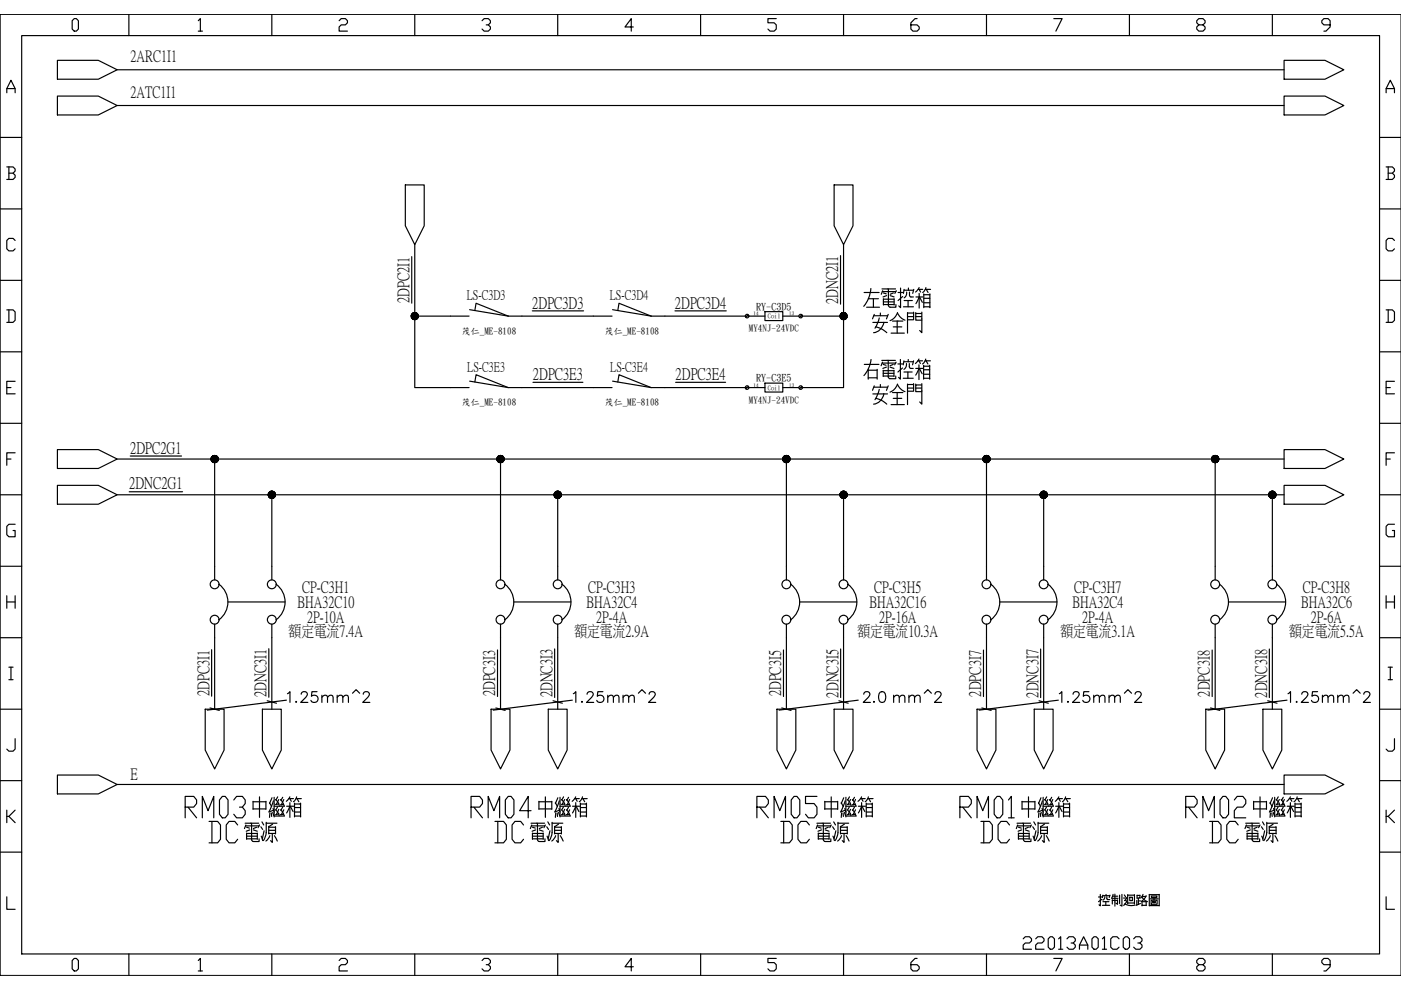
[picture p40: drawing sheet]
<svg xmlns="http://www.w3.org/2000/svg" width="297mm" height="210mm" viewBox="0 0 297 210" stroke-linecap="round" stroke-linejoin="round" font-family="sans-serif">
<defs><g id="words">
<g font-size="6.2">
<text x="67.4" y="150.3">mm^2</text>
<text x="128.1" y="150.3">mm^2</text>
<text x="188.7" y="150.3">mm^2</text>
<text x="231.1" y="150.3">mm^2</text>
<text x="279.4" y="150.3">mm^2</text>
<text x="215.9" y="202.5">22013A01C03</text>
</g>
<g font-size="5.7">
<text x="60" y="150.3">1.25</text>
<text x="120.6" y="150.3">1.25</text>
<text x="182" y="150.3">2.0</text>
<text x="223.7" y="150.3">1.25</text>
<text x="272.3" y="150.3">1.25</text>
</g>
<g font-size="3.5">
<text x="86.6" y="64.3" transform="rotate(-90 86.6 64.3)">2DPC2I1</text>
<text x="112.9" y="65.2">2DPC3D3</text>
<text x="143.1" y="65.2">2DPC3D4</text>
<text x="177.5" y="64.5" transform="rotate(-90 177.5 64.5)">2DNC2I1</text>
<text x="113" y="80.4">2DPC3E3</text>
<text x="143.3" y="80.4">2DPC3E4</text>
<text x="27.6" y="96">2DPC2G1</text>
<text x="27.4" y="103.6">2DNC2G1</text>
<text x="44.2" y="147.6" transform="rotate(-90 44.2 147.6)">2DPC3I1</text>
<text x="56.3" y="147.8" transform="rotate(-90 56.3 147.8)">2DNC3I1</text>
<text x="104.8" y="147.7" transform="rotate(-90 104.8 147.7)">2DPC3I3</text>
<text x="116.9" y="147.9" transform="rotate(-90 116.9 147.9)">2DNC3I3</text>
<text x="165.4" y="147.7" transform="rotate(-90 165.4 147.7)">2DPC3I5</text>
<text x="177.5" y="147.9" transform="rotate(-90 177.5 147.9)">2DNC3I5</text>
<text x="207.8" y="147.7" transform="rotate(-90 207.8 147.7)">2DPC3I7</text>
<text x="219.9" y="147.9" transform="rotate(-90 219.9 147.9)">2DNC3I7</text>
<text x="256.3" y="147.7" transform="rotate(-90 256.3 147.7)">2DPC3I8</text>
<text x="268.4" y="147.9" transform="rotate(-90 268.4 147.9)">2DNC3I8</text>
</g>
<g font-size="3.4">
<text x="27.7" y="13">2ARC1I1</text>
<text x="27.7" y="20.6">2ATC1I1</text>
<text x="64.1" y="125.5">CP-C3H1</text>
<text x="124.7" y="125.5">CP-C3H3</text>
<text x="185.3" y="125.5">CP-C3H5</text>
<text x="227.7" y="125.5">CP-C3H7</text>
<text x="276.2" y="125.5">CP-C3H8</text>
<text x="63" y="128.8">BHA32C10</text>
<text x="65.2" y="131.8">2P-10A</text>
<text x="124.3" y="128.8">BHA32C4</text>
<text x="126.4" y="131.8">2P-4A</text>
<text x="184.3" y="128.8">BHA32C16</text>
<text x="186.4" y="131.8">2P-16A</text>
<text x="227.3" y="128.8">BHA32C4</text>
<text x="229.4" y="131.8">2P-4A</text>
<text x="275.8" y="128.8">BHA32C6</text>
<text x="277.9" y="131.8">2P-6A</text>
<text x="61.2" y="134.9">額定電流7.4A</text>
<text x="121.8" y="134.9">額定電流2.9A</text>
<text x="181.8" y="134.9">額定電流10.3A</text>
<text x="224.8" y="134.9">額定電流3.1A</text>
<text x="273.3" y="134.9">額定電流5.5A</text>
<text x="27.7" y="165.2">E</text>
</g>
<g font-size="2.8">
<text x="99" y="63.4">LS-C3D3</text>
<text x="129.3" y="63.4">LS-C3D4</text>
<text x="99.1" y="78.6">LS-C3E3</text>
<text x="129.4" y="78.6">LS-C3E4</text>
</g>
<g font-size="2.1">
<text x="160.3" y="65.6">RY-C3D5</text>
<text x="160.3" y="80.8">RY-C3E5</text>
</g>
<g font-size="1.9">
<text x="97.9" y="70.7">茂仁_ME-8108</text>
<text x="128.2" y="70.7">茂仁_ME-8108</text>
<text x="158.8" y="70.3">MY4NJ-24VDC</text>
<text x="97.9" y="85.9">茂仁_ME-8108</text>
<text x="128.2" y="85.9">茂仁_ME-8108</text>
<text x="158.8" y="85.4">MY4NJ-24VDC</text>
</g>
<g font-size="1.3">
<text x="162.8" y="67.5">Coil</text>
<text x="162.8" y="82.6">Coil</text>
</g>
<g font-size="1.1">
<text x="159.8" y="66.8">14</text>
<text x="167.3" y="66.8">13</text>
<text x="159.8" y="82">14</text>
<text x="167.3" y="82">13</text>
</g>
</g></defs>
<g fill="none" stroke="#000" stroke-width=".25">
<path d="M.1 3h296.9M1.4 19.7v-.9l.9-1.8 .9 1.8v.9M1.4 18.8h1.8M4.6 7.5h287.9v194.8h-287.9zM15.7 3.9h.5l.4 .5v1.8l-.4 .4h-.5l-.4-.4v-1.8zM27.3 3v4.5M42 4.4l.5-.5v2.7M42 6.6h.9M57.6 3v4.5M71.9 4.4l.4-.5h.9l.5 .5v.4l-.5 .5h-.9l-.4 .4v.9h1.8M87.9 3v4.5M102.2 4.4l.4-.5h.9l.5 .5v.4l-.5 .5h-.4"/>
<path d="M103.5 5.3l.5 .4v.5l-.5 .4h-.9l-.4-.4M118.2 3v4.5M134.3 5.7h-1.8l1.3-1.8v2.7M148.5 3v4.5M164.6 3.9h-1.8v.9h1.3l.5 .5v.9l-.5 .4h-.8l-.5-.4M178.8 3v4.5M194.4 3.9h-.4l-.9 .9v1.4l.5 .4h.8l.5-.4v-.5l-.5-.4h-1.3M209.2 3v4.5M223.4 3.9h1.8l-1.3 2.7M239.5 3v4.5M254.2 5.3l-.5-.5v-.4l.5-.5h.9l.4 .5v.4l-.4 .5h-.9l-.5 .4v.5l.5 .4h.9l.4-.4v-.5l-.4-.4M269.8 3v4.5"/>
<path d="M282 5.3h-1.3l-.5-.5v-.4l.5-.5h.9l.4 .5v1.3l-.9 .9h-.4M293.9 19.7v-.9l.9-1.8 .9 1.8v.9M293.9 18.8h1.8M.1 29.1h4.5M1.4 35.4h1.4l.4 .4v.5l-.4 .4M1.9 36.7h.9l.4 .5v.4l-.4 .4h-1.4M1.9 35.4v2.6M292.5 29.1h4.5M293.9 35.4h1.3l.5 .4v.5l-.5 .4M294.3 36.7h.9l.5 .5v.4l-.5 .4h-1.3M294.3 35.4v2.6M.1 44.3h4.5"/>
<path d="M.1 59.4h4.5M3.2 51l-.4-.5h-.9l-.5 .5v1.8l.5 .4h.9l.4-.4M292.5 44.3h4.5M292.5 59.4h4.5M295.7 51l-.5-.5h-.9l-.4 .5v1.8l.4 .4h.9l.5-.4M.1 74.6h4.5M1.4 65.7h1.4l.4 .4v1.8l-.4 .5h-1.4M1.9 65.7v2.7M292.5 74.6h4.5M293.9 65.7h1.3l.5 .4v1.8l-.5 .5h-1.3M294.3 65.7v2.7M.1 89.8h4.5"/>
<path d="M1.4 82.2h.9M1.4 97.3h.9M3.2 80.8h-1.8v2.7h1.8M3.2 96h-1.8v2.7M292.5 89.8h4.5M293.9 82.2h.9M293.9 97.3h.9M295.7 80.8h-1.8v2.7h1.8M295.7 96h-1.8v2.7M.1 104.9h4.5M3.2 111.2h-1.3l-.5 .4v1.8l.5 .4h1.3v-1.3h-.4M292.5 104.9h4.5"/>
<path d="M295.7 111.2h-1.4l-.4 .4v1.8l.4 .4h1.4v-1.3h-.5M.1 120.1h4.5M.1 135.2h4.5M1.4 126.3v2.7M1.4 127.6h1.8M3.2 126.3v2.7M292.5 120.1h4.5M292.5 135.2h4.5M293.9 127.6h1.8M293.9 126.3v2.7M295.7 126.3v2.7M.1 150.4h4.5"/>
<path d="M1.9 141.5h.9M1.9 144.1h.9M2.3 141.5v2.6M3.2 156.6v2.2l-.4 .5h-.9l-.5-.5M292.5 150.4h4.5M294.3 141.5h.9M294.3 144.1h.9M294.8 141.5v2.6M295.7 156.6v2.2l-.5 .5h-.9l-.4-.5M.1 165.5h4.5M1.4 171.8v2.6M1.9 173.1l1.3 1.3"/>
<path d="M3.2 171.8l-1.3 1.3h-.5M292.5 165.5h4.5M293.9 171.8v2.6M294.3 173.1l1.4 1.3M295.7 171.8l-1.4 1.3h-.4M.1 180.7h4.5M1.4 190.1v2.7h1.8M292.5 180.7h4.5M293.9 190.1v2.7h1.8M15.7 203.2h.5l.4 .5v1.7l-.4 .5h-.5l-.4-.5v-1.7zM27.3 202.3v4.5M42 203.7l.5-.5v2.7"/>
<path d="M42 205.9h.9M57.6 202.3v4.5M71.9 203.7l.4-.5h.9l.5 .5v.4l-.5 .4h-.9l-.4 .5v.9h1.8M87.9 202.3v4.5M102.2 203.7l.4-.5h.9l.5 .5v.4l-.5 .4h-.4M103.5 204.5l.5 .5v.4l-.5 .5h-.9l-.4-.5M118.2 202.3v4.5M134.3 205h-1.8l1.3-1.8v2.7M148.5 202.3v4.5M164.6 203.2h-1.8v.9h1.3l.5 .4v.9l-.5 .5h-.8l-.5-.5M178.8 202.3v4.5M194.4 203.2h-.4l-.9 .9v1.3l.5 .5h.8l.5-.5v-.4l-.5-.5h-1.3"/>
<path d="M209.2 202.3v4.5M223.4 203.2h1.8l-1.3 2.7M239.5 202.3v4.5M254.2 204.5l-.5-.4v-.4l.5-.5h.9l.4 .5v.4l-.4 .4h-.9l-.5 .5v.4l.5 .5h.9l.4-.5v-.4l-.4-.5M269.8 202.3v4.5M282 204.5h-1.3l-.5-.4v-.4l.5-.5h.9l.4 .5v1.3l-.9 .9h-.4"/>
</g>
<!-- layer: 0 -->
<g fill="none" stroke="#000" stroke-width=".25">
<path d="M12.2 12.8h8.6l4 2-4 2h-8.6zM24.8 14.8h247.5M272.3 12.8h8.6l4 2-4 2h-8.6zM12.2 20.4h8.6l4 2-4 2h-8.6zM24.8 22.4h247.5M85.9 39.2h4v8.7l-2 4-2-4zM176.8 39.2h4v8.7l-2 4-2-4zM272.3 20.4h8.6l4 2-4 2h-8.6zM87.3 54.4v9.9M87.9 51.9v30.3h11.6M178.2 54.2v10.3M178.8 51.9v30.3h-9"/>
<path d="M87.9 67h11.6M99.6 65.7l8.2 1.3M100.7 65.8l.2-1.5 6.9 2.7M107.8 67h22M112.9 65.9h10.8M129.9 65.7l8.2 1.3M131 65.8l.2-1.5 6.9 2.7M138.1 67h20.3M143.1 65.9h10.9M158.7 66.8l-.6 .5M158.8 67h3.4M162.2 66.1h3.8v1.9h-3.8z"/>
<path d="M166 67h3.4M169.8 67h9M170 66.8l-.5 .5M183.2 62h3.2M183.2 77.3h3.2M183.7 65.1h2.8M184.1 78.3v2.1M184.1 78.5h1.9M184.1 63.3h2.1M184.6 61.2l-.3 1.7-.5 1.1-.7 1M184.7 76.2l-.5 1.9-1 1.5M185.1 68.4h3.1"/>
<path d="M185.2 63.3v1.8M185.3 66.9h2.9M185.4 66.7l-.4 .9M185.7 69.3l1 .3 1.3 .9M186 78.3v2.1M186.4 67.4l-.9 2.2M186.7 66.4v.5M187 76.4h2.8M187 61.3h2.9M187 77h2.9M187.1 61.8h2.9M187.1 76.8l-.3 .7"/>
<path d="M187.1 61.6l-.3 .8M187.3 78.6h2.2M187.3 79.7h2.2M187.3 79.2h2.2M187.3 78.5v1.3M187.3 77.3l.6 .2M187.3 63.4h2.3M187.3 64.6h2.3M187.3 64h2.3M187.3 63.3v1.4M187.3 62.1l.6 .2M187.4 68.4a2.58 2.58 0 0 1-2.2 2.1"/>
<path d="M187.9 77.8l-.7 .3M188 62.7l-.8 .3M188.3 76.4v3.5M188.3 66.7l-.4 .9M188.4 61.3v3.5M188.7 77.8l.8 .3M188.7 62.7l.9 .3M188.9 70.6h2.8M189.2 68.1h2.2M189.4 69.3h1.8M189.4 77.3l-.7 .2M189.4 62.1l-.7 .3"/>
<path d="M189.5 78.5v1.3M189.6 63.3v1.4M189.9 79.7v.6h-1.2l-.2-.1-.2-.4M190 64.6v.5h-1.3h-.2l-.1-.4M190 76.8l-.3 .6M190 61.6l-.3 .6M190.2 68.1v2.5M190.3 66.4l.5 .8 1.1 .7M190.3 66.3a2.71 2.71 0 0 1-1.6 1.7M190.4 77.2h1M190.4 62h1M190.9 76.2v4.2l-.4-.4"/>
<path d="M190.9 61.1v4.1l-.3-.3M191.4 78l-1 .9M191.4 62.9l-1 .8M191.5 65h2.2M191.7 76.7h1.9M191.7 78.9h1.7M191.7 76.5l-.2 .9M191.7 61.5h2M191.7 63.7h1.7M191.7 61.4l-.2 .8M192.2 77.1a1.19 1.19 0 0 1-.5 1.2M192.2 61.9a1.19 1.19 0 0 1-.5 1.2"/>
<path d="M192.4 66.3v4.3M192.4 66.4h1.3v1.4h-1.2M192.4 67.1h1.3M192.5 78.9v1.3M192.5 63.7v1.3M192.6 76.2v.5M192.6 61.1v.4M192.8 77.1l.1 1h.7M192.8 61.9l.2 1 .7 .1M193.7 66.2v.2M193.7 76.5l-.2 .9M193.7 61.4l-.2 .8"/>
<path d="M194.2 67.1h1.2M194.2 78.1h1.5M194.2 66.3v.2M194.2 63h1.5M194.6 76.5h1M194.7 61.4h.9M194.8 78.1l-.6 1.4M194.8 76.1l-.7 1M194.8 77.4v3.1M194.8 76.5l.3 .6M194.9 63l-.7 1.4M194.9 61l-.8 .9"/>
<path d="M194.9 62.2v3.1M194.9 61.4l.3 .5M194.9 78.1l.6 1.2M195 63l.6 1.1M195.4 66.5h-1.2v1.4h1.2M195.4 66.2v4.3l-.4-.4M195.8 77.5v2.9M195.8 79.3h1.3M195.8 77.6h1.3M195.8 78.4h1.3M195.9 62.3v2.9M195.9 65h1.2"/>
<path d="M195.9 64.2h1.2M195.9 62.5h1.2M195.9 63.2h1.2M196.1 76.5h1.2M196.2 61.4h1.1M196.3 76.1l-.3 .6-.4 .5M196.3 61l-.2 .6-.5 .4M196.4 76.5l.3 .7M196.4 61.4l.4 .6M197.1 77.5v2.9M197.1 62.3v2.9M12.2 95.3h8.6l4 2-4 2h-8.6z"/>
<path d="M24.8 97.3h247.5M27.6 96.7h10.9M45.5 97.3v25.7M99.6 80.8l8.2 1.4M100.7 81l.2-1.6 6.9 2.8M106.1 97.3v25.7M107.8 82.2h22M113 81.1h10.6M129.9 80.8l8.2 1.4M131 81l.2-1.6 6.9 2.8M138.1 82.2h20.3M143.3 81.1h10.5"/>
<path d="M158.7 81.9l-.6 .5M158.8 82.2h3.4M162.2 81.2h3.8v1.9h-3.8zM166 82.2h3.4M166.7 97.3v25.7M170 81.9l-.5 .5M184.1 80.1h1.8M185.1 83.5h3.1M185.3 82.1h2.9M185.4 81.8l-.4 1M185.7 84.5l1 .3 1.3 .9M186.4 82.6l-.9 2.1"/>
<path d="M186.7 81.5v.6M187.4 83.5a2.58 2.58 0 0 1-2.2 2.2M188.3 81.8l-.4 1M188.9 85.8h2.8M189.2 83.2h2.2M189.4 84.5h1.8M190.2 83.2v2.6M190.3 81.5l.5 .8 1.1 .7M190.3 81.4a2.71 2.71 0 0 1-1.6 1.7M191.5 80.2h2.1M192.4 81.4v4.4M192.4 81.5h1.3v1.4h-1.2"/>
<path d="M192.4 82.3h1.3M193.7 81.3v.2M194.2 82.3h1.2M194.2 81.4v.2M195.4 81.6h-1.2v1.4h1.2M195.4 81.3v4.4l-.4-.5M195.8 80.2h1.3M209.2 97.3v25.7M257.6 97.3v25.7M272.3 95.3h8.6l4 2-4 2h-8.6zM12.2 102.9h8.6l4 2-4 2h-8.6zM24.8 104.9h247.5"/>
<path d="M27.4 104.3h11.3M57.6 104.9v18.1M118.2 104.9v18.1M178.8 104.9v18.1M221.3 104.9v18.1M269.8 104.9v18.1M272.3 102.9h8.6l4 2-4 2h-8.6zM44.9 137.8v9.8M45.5 132.3v18.1M46.4 123.9a4.7 4.7 0 0 1 0 7.5M48.3 127.6h12.1M57 137.5v10.3"/>
<path d="M57.6 132.3v18.1M58.6 123.9a4.7 4.7 0 0 1 0 7.5M105.5 137.8v9.9M106.1 132.3v18.1M107.1 123.9a4.7 4.7 0 0 1 0 7.5M108.9 127.6h12.2M117.6 137.6v10.3M118.2 132.3v18.1M119.2 123.9a4.7 4.7 0 0 1 0 7.5M166.1 137.8v9.9M166.7 132.3v18.1M167.7 123.9a4.7 4.7 0 0 1 0 7.5"/>
<path d="M169.5 127.6h12.2M178.2 137.6v10.3M178.8 132.3v18.1M179.8 123.9a4.7 4.7 0 0 1 0 7.5M208.5 137.8v9.9M209.2 132.3v18.1M210.1 123.9a4.7 4.7 0 0 1 0 7.5M212 127.6h12.1M220.6 137.6v10.3M221.3 132.3v18.1M222.2 123.9a4.7 4.7 0 0 1 0 7.5M257 137.8v9.9"/>
<path d="M257.6 132.3v18.1M258.6 123.9a4.7 4.7 0 0 1 0 7.5M260.5 127.6h12.1M269.1 137.6v10.3M269.8 132.3v18.1M270.7 123.9a4.7 4.7 0 0 1 0 7.5M43.5 150.4h4v8.6l-2 4-2-4zM55.6 150.4h4v8.6l-2 4-2-4zM104.1 150.4h4v8.6l-2 4-2-4zM116.2 150.4h4v8.6l-2 4-2-4zM164.7 150.4h4v8.6l-2 4-2-4zM176.8 150.4h4v8.6l-2 4-2-4z"/>
<path d="M207.2 150.4h4v8.6l-2 4-2-4zM219.3 150.4h4v8.6l-2 4-2-4zM255.6 150.4h4v8.6l-2 4-2-4zM267.8 150.4h4v8.6l-2 4-2-4zM12.2 164.3h8.6l4 2-4 2h-8.6zM24.8 166.3h247.5M39.3 171.1h1.8l.6-.7v-.8l-.6-.7h-1.8v4.5M39.9 171.1l1.8 2.3M42.9 173.4v-4.5l1.2 3 1.2-3v4.5M44.3 174.2h1.8l.6 .7v3l-.6 .8h-1.8M44.9 174.2v4.5M47.1 168.9h.6l.7 .7v3l-.7 .8h-.6l-.6-.8v-3z"/>
<path d="M49.6 169.6l.6-.7h1.2l.6 .7v.8l-.6 .7h-.6M50.4 174.9l-.6-.7h-1.2l-.6 .7v3l.6 .8h1.2l.6-.8M51.4 171.1l.6 .8v.7l-.6 .8h-1.2l-.6-.8M52 174.5h2.9M52.1 175.1h2.8M52.1 174.9l-.3 .8M52.3 176.7h2.3M52.3 177.9h2.3M52.3 177.3h2.3M52.3 176.6v1.3M52.3 175.4l.6 .2M53 176l-.8 .2"/>
<path d="M53.3 177.9l.1 .3 .3 .2M53.3 174.5v3.5M53.7 169.9v1.7M53.7 170h2.7M53.7 171.5h2.7M53.7 176l.9 .2M54.4 175.4l-.7 .3M54.6 176.6v1.3M54.9 177.9v.5h-1.2M55 174.9l-.3 .6M55 169v4.3M55.3 175.3l.4 .6"/>
<path d="M55.4 177.3l.3 .9M55.5 174.3l.4 .6M56 176.1l-.4 1.8M56.4 169.9v1.7M56.4 174.3v2.6l-.6 1.3M56.4 174.5h2.3M57 176.1h1.4M57 176.7h1.4M57 175.2v1.6M57.1 170.2l.5 .8M57.2 177.2l-.3 .6-.5 .5M57.2 172.4l-.1 .9"/>
<path d="M57.5 172.4l.1 .7M57.7 169.1l-.6 1.3M57.7 176.7v1.9l-.3-.4M57.8 174.7l-.8 .6M57.8 172.3l.2 .6M57.9 171.4l.2 .8M58 169.8l-.9 2.3M58 171.8l-1 .4M58.1 169v4.2M58.1 173h2.2M58.1 170.9h2.2M58.2 177.2l.6 1.1"/>
<path d="M58.4 175.3l-1.4 .1M58.4 175.4v1.4M58.4 169.5l.5 .5M58.4 171.7l.5 .5M58.9 169l-.4 .6M58.9 171l-.4 .7M59 170.2l.2 .5M59 172.4l.2 .5M59.1 169.5l-.5 1.1M59.1 170.5l-.7 .1M59.1 171.6l-.5 1.1M59.1 172.5l-.7 .2"/>
<path d="M59.5 171.7l.4 .5M59.5 169.5l.4 .6M59.9 171.1l-.3 .7M59.9 169l-.3 .7M60 172.4l.2 .5M60 170.3l.2 .5M60.1 170.6l-.7 .1M60.1 172.6l-.7 .1M60.2 169.5l-.6 1.2M60.2 171.7l-.6 1M60.8 170.9h1.5M61.2 169.3h1"/>
<path d="M61.5 170.9l-.7 1.5M61.5 168.9l-.8 1M61.5 170.2v3.1M61.5 169.3l.3 .6M61.5 170.9l.6 1.2M62.4 170.3v2.9M62.4 173h1.3M62.4 172.2h1.3M62.4 170.5h1.3M62.4 171.2h1.3M62.7 169.3h1.2M62.9 168.9l-.3 .7-.4 .4"/>
<path d="M63 169.3l.4 .7M63.7 170.3v2.9M99.9 171.1h1.8l.6-.7v-.8l-.6-.7h-1.8v4.5M100.5 171.1l1.8 2.3M103.5 173.4v-4.5l1.2 3 1.2-3v4.5M104.9 174.2h1.9l.6 .7v3l-.6 .8h-1.9M105.5 174.2v4.5M107.8 168.9h.6l.6 .7v3l-.6 .8h-.6l-.7-.8v-3zM111 174.9l-.6-.7h-1.2l-.6 .7v3l.6 .8h1.2l.6-.8M112.6 174.5h2.9M112.6 171.9h-2.4l1.8-3v4.5M112.7 175.1h2.8"/>
<path d="M112.7 174.9l-.3 .8M112.9 176.7h2.3M112.9 177.9h2.3M112.9 177.3h2.3M112.9 176.6v1.3M112.9 175.4l.6 .2M113.6 176l-.8 .2M114 174.5v3.5M114.3 169.9v1.7M114.3 170h2.7M114.3 171.5h2.7M114.3 176l.9 .2"/>
<path d="M115 175.4l-.7 .3M115.2 176.6v1.3M115.5 177.9v.5h-1.2h-.2l-.2-.5M115.6 174.9l-.3 .6M115.6 169v4.3M115.9 175.3l.4 .6M116 177.3l.3 .9M116.1 174.3l.4 .6M116.6 176.1l-.4 1.8M117 169.9v1.7M117.1 174.3l-.1 2.6-.6 1.3M117.1 174.5h2.2"/>
<path d="M117.6 176.1h1.4M117.6 176.7h1.4M117.6 175.2v1.6M117.7 170.2l.5 .8M117.8 177.2l-.3 .6-.5 .5M117.8 172.4l-.1 .9M118.1 172.4l.1 .7M118.3 169.1l-.6 1.3M118.3 176.7v1.9l-.3-.4M118.4 174.7l-.8 .6M118.4 172.3l.3 .6M118.5 171.4l.2 .8"/>
<path d="M118.6 169.8l-.9 2.3M118.6 171.8l-1 .4M118.7 169v4.2M118.7 173h2.2M118.7 170.9h2.2M118.8 177.2l.6 1.1M119 175.3l-1.4 .1M119 175.4v1.4M119 169.5l.5 .5M119 171.7l.5 .5M119.5 169l-.4 .6M119.5 171l-.4 .7"/>
<path d="M119.6 170.2l.2 .5M119.6 172.4l.2 .5M119.7 169.5l-.5 1.1M119.7 170.5l-.7 .1M119.7 171.6l-.5 1.1M119.7 172.5l-.7 .2M120.1 171.7l.5 .5M120.1 169.5l.5 .6M120.6 171.1l-.4 .7M120.6 169l-.4 .7M120.6 172.4l.3 .5M120.6 170.3l.3 .5"/>
<path d="M120.7 170.6l-.7 .1M120.7 172.6l-.7 .1M120.8 169.5l-.6 1.2M120.8 171.7l-.6 1M121.4 170.9h1.5M121.8 169.3h1M122.1 170.9l-.7 1.5M122.1 168.9l-.8 1M122.1 170.2v3.1M122.1 169.3l.3 .6M122.1 170.9l.6 1.2M123.1 170.3v2.9"/>
<path d="M123.1 173h1.2M123.1 172.2h1.2M123.1 170.5h1.2M123.1 171.2h1.2M123.4 169.3h1.1M123.5 168.9l-.2 .7-.5 .4M123.6 169.3l.4 .7M124.3 170.3v2.9M160.5 171.1h1.8l.6-.7v-.8l-.6-.7h-1.8v4.5M161.1 171.1l1.8 2.3M164.1 173.4v-4.5l1.2 3 1.2-3v4.5M165.5 174.2h1.9l.6 .7v3l-.6 .8h-1.9"/>
<path d="M166.2 174.2v4.5M168.4 168.9h.6l.6 .7v3l-.6 .8h-.6l-.6-.8v-3zM171.6 174.9l-.6-.7h-1.2l-.6 .7v3l.6 .8h1.2l.6-.8M173.2 174.5h2.9M173.2 168.9h-2.4v1.5h1.8l.6 .7v1.5l-.6 .8h-1.2l-.6-.8M173.3 175.1h2.9M173.4 174.9l-.4 .8M173.5 176.7h2.3M173.5 177.9h2.3M173.5 177.3h2.3M173.5 176.6v1.3M173.5 175.4l.6 .2"/>
<path d="M174.2 176l-.8 .2M174.6 174.5v3.5M174.9 169.9v1.7M174.9 170h2.7M174.9 171.5h2.7M174.9 176l.9 .2M175.6 175.4l-.7 .3M175.8 176.6v1.3M176.2 177.9v.5h-1.3l-.3-.2v-.3M176.2 174.9l-.3 .6M176.2 169v4.3M176.5 175.3l.4 .6"/>
<path d="M176.6 177.3l.3 .9M176.8 174.3l.3 .6M177.2 176.1l-.4 1.8M177.6 169.9v1.7M177.7 174.3l-.1 2.6-.5 1.3M177.7 174.5h2.2M178.2 176.1h1.4M178.2 176.7h1.4M178.2 175.2v1.6M178.4 170.2l.4 .8M178.4 177.2l-.3 .6-.5 .5M178.4 172.4v.9"/>
<path d="M178.7 172.4l.1 .7M178.9 169.1l-.5 1.3M179 176.7v1.9l-.4-.4M179 174.7l-.8 .6M179 172.3l.3 .6M179.1 171.4l.2 .8M179.2 169.8l-.9 2.3M179.2 171.8l-1 .4M179.3 169v4.2M179.3 173h2.2M179.3 170.9h2.2M179.4 177.2l.6 1.1"/>
<path d="M179.6 175.3l-1.4 .1M179.6 175.4v1.4M179.6 169.5l.5 .5M179.6 171.7l.5 .5M180.1 169l-.4 .6M180.1 171l-.4 .7M180.3 170.2l.1 .5M180.3 172.4l.1 .5M180.3 169.5l-.5 1.1M180.3 170.5l-.7 .1M180.3 171.6l-.5 1.1M180.3 172.5l-.7 .2"/>
<path d="M180.7 171.7l.5 .5M180.7 169.5l.5 .6M181.2 171.1l-.4 .7M181.2 169l-.4 .7M181.2 172.4l.3 .5M181.2 170.3l.3 .5M181.3 170.6l-.7 .1M181.3 172.6l-.7 .1M181.4 169.5l-.5 1.2M181.4 171.7l-.5 1M182 170.9h1.5M182.5 169.3h.9"/>
<path d="M182.7 170.9l-.7 1.5M182.7 168.9l-.8 1M182.7 170.2v3.1M182.7 169.3l.3 .6M182.8 170.9l.6 1.2M183.7 170.3v2.9M183.7 173h1.3M183.7 172.2h1.3M183.7 170.5h1.3M183.7 171.2h1.3M184 169.3h1.1M184.1 168.9l-.2 .7-.5 .4"/>
<path d="M184.2 169.3l.4 .7M185 170.3v2.9M203.5 171.1h1.8l.6-.7v-.8l-.6-.7h-1.8v4.5M204.1 171.1l1.8 2.3M207.1 173.4v-4.5l1.3 3 1.2-3v4.5M208 174.2h1.8l.6 .7v3l-.6 .8h-1.8M208.6 174.2v4.5M211.4 168.9h.6l.6 .7v3l-.6 .8h-.6l-.6-.8v-3zM213.8 169.6l.6-.7v4.5M213.8 173.4h1.2M214 174.9l-.6-.7h-1.2l-.6 .7v3l.6 .8h1.2l.6-.8M215.6 174.5h2.9"/>
<path d="M215.7 175.1h2.9M215.8 174.9l-.3 .8M215.9 176.7h2.3M215.9 177.9h2.3M215.9 177.3h2.3M215.9 176.6v1.3M215.9 175.4l.6 .2M216.6 176l-.7 .2M216.7 169.9v1.7M216.7 170h2.7M216.7 171.5h2.7M217 174.5v3.5"/>
<path d="M217.4 176l.8 .2M218.1 175.4l-.7 .3M218.1 169v4.3M218.2 176.6v1.3M218.6 177.9v.5h-1.2l-.4-.2v-.3M218.7 174.9l-.3 .6M219 175.3l.3 .6M219 177.3l.3 .9M219.2 174.3l.4 .6M219.4 169.9v1.7M219.6 176.1l-.3 1.8M220.1 174.3v2.2l-.3 1.1-.3 .6"/>
<path d="M220.1 174.5h2.3M220.2 170.2l.4 .8M220.3 172.4l-.1 .9M220.6 172.4v.7M220.6 176.1h1.5M220.6 176.7h1.5M220.6 175.2v1.6M220.7 169.1l-.5 1.3M220.9 177.2l-.4 .6-.5 .5M220.9 172.3l.2 .6M220.9 171.4l.3 .8M221 169.8l-.9 2.3"/>
<path d="M221 171.8l-1 .4M221.2 169v4.2M221.2 173h2.2M221.2 170.9h2.2M221.4 176.7v1.9l-.4-.4M221.5 174.7l-.9 .6M221.5 169.5l.4 .5M221.5 171.7l.4 .5M221.8 177.2l.6 1.1M221.9 169l-.4 .6M221.9 171l-.4 .7M222.1 175.3l-1.5 .1"/>
<path d="M222.1 175.4v1.4M222.1 170.2l.1 .5M222.1 172.4l.1 .5M222.2 169.5l-.6 1.1M222.2 170.5l-.7 .1M222.2 171.6l-.6 1.1M222.2 172.5l-.7 .2M222.5 171.7l.5 .5M222.5 169.5l.5 .6M223 171.1l-.4 .7M223 169l-.4 .7M223.1 172.4l.2 .5"/>
<path d="M223.1 170.3l.2 .5M223.1 170.6l-.6 .1M223.1 172.6l-.6 .1M223.2 169.5l-.5 1.2M223.2 171.7l-.5 1M223.8 170.9h1.5M224.3 169.3h1M224.5 170.9l-.7 1.5M224.5 168.9l-.8 1M224.5 170.2v3.1M224.5 169.3l.3 .6M224.6 170.9l.6 1.2"/>
<path d="M225.5 170.3v2.9M225.5 173h1.3M225.5 172.2h1.3M225.5 170.5h1.3M225.5 171.2h1.3M225.8 169.3h1.1M225.9 168.9l-.2 .7-.4 .4M226 169.3l.4 .7M226.8 170.3v2.9M251.4 171.1h1.8l.6-.7v-.8l-.6-.7h-1.8v4.5M252 171.1l1.8 2.3M255 173.4v-4.5l1.2 3 1.3-3v4.5"/>
<path d="M256.5 174.2h1.8l.6 .7v3l-.6 .8h-1.8M257.1 174.2v4.5M259.3 168.9h.6l.6 .7v3l-.6 .8h-.6l-.6-.8v-3zM261.7 169.6l.6-.7h1.2l.6 .7v.8l-.6 .7h-1.2l-.6 .8v1.5h2.4M262.5 174.9l-.6-.7h-1.2l-.6 .7v3l.6 .8h1.2l.6-.8M264.1 174.5h2.9M264.2 175.1h2.9M264.3 174.9l-.3 .8M264.4 176.7h2.3M264.4 177.9h2.3M264.4 177.3h2.3M264.4 176.6v1.3"/>
<path d="M264.4 175.4l.6 .2M265.1 176l-.8 .2M265.5 174.5v3.5M265.8 169.9v1.7M265.8 170h2.7M265.8 171.5h2.7M265.9 176l.8 .2M266.5 175.4l-.6 .3M266.7 176.6v1.3M267.1 177.9v.5h-1.2l-.4-.2v-.3M267.1 174.9l-.3 .6M267.2 169v4.3"/>
<path d="M267.4 175.3l.4 .6M267.5 177.3l.3 .9M267.7 174.3l.4 .6M268.1 176.1l-.4 1.8M268.5 169.9v1.7M268.6 174.3v2.2l-.3 1.1-.3 .6M268.6 174.5h2.3M269.1 176.1h1.5M269.1 176.7h1.5M269.1 175.2v1.6M269.3 170.2l.4 .8M269.3 177.2l-.3 .6-.5 .5"/>
<path d="M269.4 172.4l-.1 .9M269.7 172.4v.7M269.8 169.1l-.5 1.3M269.9 176.7v1.9l-.4-.4M269.9 174.7l-.8 .6M270 172.3l.2 .6M270 171.4l.3 .8M270.1 169.8l-.9 2.3M270.1 171.8l-1 .4M270.3 169v4.2M270.3 173h2.2M270.3 170.9h2.2"/>
<path d="M270.3 177.2l.6 1.1M270.6 175.3l-1.5 .1M270.6 175.4v1.4M270.6 169.5l.4 .5M270.6 171.7l.4 .5M271 169l-.4 .6M271 171l-.4 .7M271.2 170.2l.1 .5M271.2 172.4l.1 .5M271.2 169.5l-.5 1.1M271.2 170.5l-.6 .1M271.2 171.6l-.5 1.1"/>
<path d="M271.2 172.5l-.6 .2M271.6 171.7l.5 .5M271.6 169.5l.5 .6M272.1 171.1l-.4 .7M272.1 169l-.4 .7M272.2 172.4l.2 .5M272.2 170.3l.2 .5M272.2 170.6l-.7 .1M272.2 172.6l-.7 .1M272.3 164.3h8.6l4 2-4 2h-8.6zM272.3 169.5l-.5 1.2M272.3 171.7l-.5 1"/>
<path d="M272.9 170.9h1.5M273.4 169.3h.9M273.6 170.9l-.7 1.5M273.6 168.9l-.8 1M273.6 170.2v3.1M273.6 169.3l.3 .6M273.7 170.9l.6 1.2M274.6 170.3v2.9M274.6 173h1.3M274.6 172.2h1.3M274.6 170.5h1.3M274.6 171.2h1.3"/>
<path d="M274.9 169.3h1.1M275 168.9l-.2 .7-.5 .4M275.1 169.3l.4 .7M275.9 170.3v2.9"/>
<circle cx="158.4" cy="67" r=".38"/>
<circle cx="169.8" cy="67" r=".38"/>
<circle cx="158.4" cy="82.2" r=".38"/>
<circle cx="169.8" cy="82.2" r=".38"/>
<circle cx="45.5" cy="123.9" r=".94"/>
<circle cx="45.5" cy="131.4" r=".94"/>
<circle cx="57.6" cy="131.4" r=".94"/>
<circle cx="57.6" cy="123.9" r=".94"/>
<circle cx="106.1" cy="131.4" r=".94"/>
<circle cx="106.1" cy="123.9" r=".94"/>
<circle cx="118.2" cy="123.9" r=".94"/>
<circle cx="118.2" cy="131.4" r=".94"/>
<circle cx="166.7" cy="131.4" r=".94"/>
<circle cx="166.7" cy="123.9" r=".94"/>
<circle cx="178.8" cy="131.4" r=".94"/>
<circle cx="178.8" cy="123.9" r=".94"/>
<circle cx="209.2" cy="123.9" r=".94"/>
<circle cx="209.2" cy="131.4" r=".94"/>
<circle cx="221.3" cy="131.4" r=".94"/>
<circle cx="221.3" cy="123.9" r=".94"/>
<circle cx="257.6" cy="123.9" r=".94"/>
<circle cx="257.6" cy="131.4" r=".94"/>
<circle cx="269.8" cy="131.4" r=".94"/>
<circle cx="269.8" cy="123.9" r=".94"/>
</g>
<g fill="#000" stroke="#000" stroke-width=".21">
<path d="M87.9 67h.8v.1zM178.8 67h.8v.1z"/>
<path d="M87.2 67.1v.2l.7-.3zM87.2 67.3l.7-.3-.6 .4zM87.3 67.4v.1l.6-.5z"/>
<path d="M87.2 66.8v.1l.7 .1zM87.2 66.9l.7 .1h-.7zM87.2 67v.1l.7-.1z"/>
<path d="M87.3 67.5l.1 .1 .5-.6zM87.4 67.6l.5-.6-.4 .6zM87.9 67l-.4 .6 .1 .1z"/>
<path d="M87.4 66.5l-.1 .1 .6 .4zM87.3 66.6l.6 .4-.6-.3zM87.3 66.7l-.1 .1 .7 .2z"/>
<path d="M87.9 67l-.3 .7h.1zM87.9 67l-.1 .8-.1-.1zM87.9 67l-.1 .8h.1z"/>
<path d="M87.6 66.4l.3 .6-.2-.7zM87.5 66.4h.1l.3 .6zM87.4 66.5l.5 .5-.4-.6z"/>
<path d="M87.9 67v.8h.2zM87.9 67l.3 .7-.1 .1zM87.9 67l.3 .7h.1z"/>
<path d="M87.9 66.3v.7l.2-.7zM87.8 66.3h.1v.7zM87.7 66.3l.2 .7-.1-.7z"/>
<path d="M87.9 67l.4 .7 .1-.1zM87.9 67l.6 .6h-.1zM87.9 67l.6 .6v-.1z"/>
<path d="M88.3 66.4l-.4 .6 .5-.6zM88.2 66.3l.1 .1-.4 .6zM88.1 66.3l-.2 .7 .3-.7z"/>
<path d="M87.9 67l.6 .5 .1-.1zM87.9 67l.8 .3-.1 .1zM87.9 67l.8 .3v-.2z"/>
<path d="M87.9 67l.7-.3-.1-.1zM87.9 67l.6-.5v.1zM88.4 66.4l-.5 .6 .6-.5z"/>
<path d="M87.9 67h.8v-.1zM87.9 67l.8-.2v.1zM87.9 67l.8-.2-.1-.1z"/>
<path d="M178.1 67.1v.2l.7-.3zM178.1 67.3l.7-.3-.6 .4zM178.2 67.4v.1l.6-.5z"/>
<path d="M178.1 66.8v.1l.7 .1zM178.1 66.9l.7 .1h-.7zM178.1 67v.1l.7-.1z"/>
<path d="M178.2 67.5l.1 .1 .5-.6zM178.3 67.6l.5-.6-.4 .6zM178.8 67l-.4 .6 .1 .1z"/>
<path d="M178.3 66.5l-.1 .1 .6 .4zM178.2 66.6l.6 .4-.6-.3zM178.2 66.7l-.1 .1 .7 .2z"/>
<path d="M178.8 67l-.3 .7h.1zM178.8 67l-.1 .8-.1-.1zM178.8 67l-.1 .8h.1z"/>
<path d="M178.5 66.4l.3 .6-.2-.7zM178.4 66.4h.1l.3 .6zM178.3 66.5l.5 .5-.4-.6z"/>
<path d="M178.8 67v.8h.2zM178.8 67l.3 .7-.1 .1zM178.8 67l.3 .7h.1z"/>
<path d="M178.8 66.3v.7l.2-.7zM178.7 66.3h.1v.7zM178.6 66.3l.2 .7-.1-.7z"/>
<path d="M178.8 67l.4 .7 .1-.1zM178.8 67l.6 .6h-.1zM178.8 67l.6 .6 .1-.1z"/>
<path d="M179.2 66.4l-.4 .6 .5-.6zM179.1 66.3l.1 .1-.4 .6zM179 66.3l-.2 .7 .3-.7z"/>
<path d="M178.8 67l.7 .5v-.1zM178.8 67l.8 .3-.1 .1zM178.8 67l.8 .3v-.2z"/>
<path d="M178.8 67l.7-.3v-.1zM178.8 67l.6-.5 .1 .1zM179.3 66.4l-.5 .6 .6-.5z"/>
<path d="M178.8 67h.8v-.1zM178.8 67l.8-.2v.1zM178.8 67l.8-.2-.1-.1z"/>
<path d="M44.8 97.3v.1l.7-.1zM44.8 97.4l.7-.1-.7 .3zM44.8 97.6v.1l.7-.4z"/>
<path d="M44.8 97.4v.2l.7-.3zM44.8 97.6l.7-.3-.7 .4zM44.8 97.7l.1 .1 .6-.5z"/>
<path d="M44.8 97.1v.1l.7 .1zM44.8 97.2l.7 .1h-.7zM44.8 97.3v.1l.7-.1z"/>
<path d="M44.8 97v.1l.7 .2zM44.8 97.1l.7 .2-.7-.1zM44.8 97.2v.1h.7z"/>
<path d="M44.8 97.7l.1 .1 .6-.5zM44.9 97.8l.6-.5-.5 .6zM45.5 97.3l-.5 .6h.1z"/>
<path d="M44.9 97.8l.1 .1 .5-.6zM45.5 97.3l-.4 .6h-.1zM45.5 97.3l-.4 .6 .1 .1z"/>
<path d="M45 96.8l-.1 .1 .6 .4zM44.9 96.9l.6 .4-.7-.3zM44.8 97v.1l.7 .2z"/>
<path d="M45 96.8l.5 .5-.4-.6zM45 96.8l.5 .5-.6-.4zM44.9 96.9l-.1 .1 .7 .3z"/>
<path d="M45.5 97.3l-.4 .6 .1 .1zM45.5 97.3l-.2 .7h-.1zM45.5 97.3l-.2 .7 .1 .1z"/>
<path d="M45.5 97.3l-.3 .7h.1zM45.5 97.3l-.1 .8-.1-.1zM45.5 97.3l-.1 .8h.1z"/>
<path d="M45.2 96.7l.3 .6-.2-.7zM45.1 96.7h.1l.3 .6zM45 96.8l.5 .5-.4-.6z"/>
<path d="M45.3 96.6l.2 .7-.1-.7zM45.2 96.7l.1-.1 .2 .7zM45.1 96.7l.4 .6-.3-.6z"/>
<path d="M45.5 97.3l-.1 .8h.1zM45.5 97.3l.1 .8h-.1zM45.5 97.3l.1 .8 .1-.1z"/>
<path d="M45.5 97.3v.8h.1zM45.5 97.3l.2 .7-.1 .1zM45.5 97.3l.2 .7h.2z"/>
<path d="M45.5 96.6v.7l.1-.7zM45.4 96.6h.1v.7zM45.3 96.6l.2 .7-.1-.7z"/>
<path d="M45.6 96.6l-.1 .7 .2-.7zM45.5 96.6h.1l-.1 .7zM45.4 96.6l.1 .7v-.7z"/>
<path d="M45.5 97.3l.2 .7h.2zM45.5 97.3l.5 .6-.1 .1zM45.5 97.3l.5 .6z"/>
<path d="M45.5 97.3l.4 .7 .1-.1zM45.5 97.3l.5 .6zM45.5 97.3l.5 .6 .1-.1z"/>
<path d="M45.9 96.7l-.4 .6 .5-.6zM45.7 96.6l.2 .1-.4 .6zM45.6 96.6l-.1 .7 .2-.7z"/>
<path d="M46 96.7l-.5 .6 .5-.5zM45.9 96.7h.1l-.5 .6zM45.7 96.6l-.2 .7 .4-.6z"/>
<path d="M45.5 97.3l.5 .6 .1-.1zM45.5 97.3l.7 .4-.1 .1zM45.5 97.3l.7 .4v-.1z"/>
<path d="M45.5 97.3l.6 .5 .1-.1zM45.5 97.3l.7 .3v.1zM45.5 97.3l.7 .3 .1-.2z"/>
<path d="M45.5 97.3l.7-.3-.1-.1zM45.5 97.3l.5-.5 .1 .1zM46 96.7l-.5 .6 .5-.5z"/>
<path d="M45.5 97.3l.7-.2v-.1zM45.5 97.3l.6-.4 .1 .1zM45.5 97.3l.6-.4-.1-.1z"/>
<path d="M45.5 97.3l.7 .3 .1-.2zM45.5 97.3h.8v.1z"/>
<path d="M45.5 97.3l.8 .1v-.1zM45.5 97.3l.8-.1v.1zM45.5 97.3l.8-.1-.1-.1z"/>
<path d="M45.5 97.3h.8v-.1zM45.5 97.3l.7-.2 .1 .1zM45.5 97.3l.7-.2v-.1z"/>
<path d="M105.4 97.3v.1l.7-.1zM105.4 97.4l.7-.1-.7 .3zM105.4 97.6v.1l.7-.4z"/>
<path d="M105.4 97.4v.2l.7-.3zM105.4 97.6l.7-.3-.7 .4zM105.4 97.7l.1 .1 .6-.5z"/>
<path d="M105.4 97.1v.1l.7 .1zM105.4 97.2l.7 .1h-.7zM105.4 97.3v.1l.7-.1z"/>
<path d="M105.4 97v.1l.7 .2zM105.4 97.1l.7 .2-.7-.1zM105.4 97.2v.1h.7z"/>
<path d="M105.4 97.7l.1 .1 .6-.5zM105.5 97.8l.6-.5-.5 .6zM106.1 97.3l-.5 .6h.1z"/>
<path d="M105.5 97.8l.1 .1 .5-.6zM105.6 97.9l.5-.6-.4 .6zM106.1 97.3l-.4 .6 .1 .1z"/>
<path d="M105.6 96.8l-.1 .1 .6 .4zM105.5 96.9l.6 .4-.7-.3zM105.4 97v.1l.7 .2z"/>
<path d="M105.6 96.8l.5 .5-.4-.6zM105.6 96.8l.5 .5-.6-.4zM105.5 96.9l-.1 .1 .7 .3z"/>
<path d="M106.1 97.3l-.4 .6 .1 .1zM106.1 97.3l-.2 .7h-.1zM106.1 97.3l-.2 .7 .1 .1z"/>
<path d="M106.1 97.3l-.3 .7h.1zM106.1 97.3l-.1 .8-.1-.1zM106.1 97.3l-.1 .8h.1z"/>
<path d="M105.8 96.7l.3 .6-.2-.7zM105.7 96.7h.1l.3 .6zM105.6 96.8l.5 .5-.4-.6z"/>
<path d="M105.9 96.6l.2 .7-.1-.7zM105.8 96.7l.1-.1 .2 .7zM105.7 96.7l.4 .6-.3-.6z"/>
<path d="M106.1 97.3l-.1 .8h.1zM106.1 97.3l.1 .8h-.1zM106.1 97.3l.1 .8 .2-.1z"/>
<path d="M106.1 97.3v.8h.1zM106.1 97.3l.3 .7-.2 .1zM106.1 97.3l.3 .7h.1z"/>
<path d="M106.1 96.6v.7l.1-.7zM106 96.6h.1v.7zM105.9 96.6l.2 .7-.1-.7z"/>
<path d="M106.2 96.6l-.1 .7 .3-.7zM106.1 96.6h.1l-.1 .7zM106 96.6l.1 .7v-.7z"/>
<path d="M106.1 97.3l.3 .7h.1zM106.1 97.3l.5 .6-.1 .1zM106.1 97.3l.5 .6h.1z"/>
<path d="M106.1 97.3l.4 .7 .1-.1zM106.1 97.3l.6 .6h-.1zM106.1 97.3l.6 .6v-.1z"/>
<path d="M106.5 96.7l-.4 .6 .5-.6zM106.4 96.6l.1 .1-.4 .6zM106.2 96.6l-.1 .7 .3-.7z"/>
<path d="M106.6 96.7l-.5 .6 .6-.5zM106.5 96.7h.1l-.5 .6zM106.4 96.6l-.3 .7 .4-.6z"/>
<path d="M106.1 97.3l.6 .6v-.1zM106.1 97.3l.7 .4-.1 .1zM106.1 97.3l.7 .4v-.1z"/>
<path d="M106.1 97.3l.6 .5 .1-.1zM106.1 97.3l.7 .3v.1zM106.1 97.3l.7 .3 .1-.2z"/>
<path d="M106.1 97.3l.7-.3-.1-.1zM106.1 97.3l.6-.5v.1zM106.6 96.7l-.5 .6 .6-.5z"/>
<path d="M106.1 97.3l.7-.2v-.1zM106.1 97.3l.6-.4 .1 .1zM106.1 97.3l.6-.4v-.1z"/>
<path d="M106.1 97.3l.7 .3 .1-.2zM106.1 97.3h.8v.1z"/>
<path d="M106.1 97.3l.8 .1v-.1zM106.1 97.3l.8-.1v.1zM106.1 97.3l.8-.1-.1-.1z"/>
<path d="M106.1 97.3h.8v-.1zM106.1 97.3l.7-.2 .1 .1zM106.1 97.3l.7-.2v-.1z"/>
<path d="M166 97.3v.1l.7-.1zM166 97.4l.7-.1-.7 .3zM166 97.6l.1 .1 .6-.4z"/>
<path d="M166 97.4v.2l.7-.3zM166 97.6l.7-.3-.6 .4zM166.1 97.7v.1l.6-.5z"/>
<path d="M166 97.1v.1l.7 .1zM166 97.2l.7 .1h-.7zM166 97.3v.1l.7-.1z"/>
<path d="M166.1 97l-.1 .1 .7 .2zM166 97.1l.7 .2-.7-.1zM166 97.2v.1h.7z"/>
<path d="M166.1 97.7v.1l.6-.5zM166.1 97.8l.6-.5-.5 .6zM166.2 97.9h.1l.4-.6z"/>
<path d="M166.1 97.8l.1 .1 .5-.6zM166.2 97.9l.5-.6-.4 .6zM166.7 97.3l-.4 .6 .1 .1z"/>
<path d="M166.2 96.8l-.1 .1 .6 .4zM166.1 96.9l.6 .4-.6-.3zM166.1 97l-.1 .1 .7 .2z"/>
<path d="M166.2 96.8l.5 .5-.4-.6zM166.2 96.8l.5 .5-.6-.4zM166.1 96.9v.1l.6 .3z"/>
<path d="M166.7 97.3l-.4 .6 .1 .1zM166.7 97.3l-.2 .7h-.1zM166.7 97.3l-.2 .7 .1 .1z"/>
<path d="M166.7 97.3l-.3 .7h.1zM166.7 97.3l-.1 .8-.1-.1zM166.7 97.3l-.1 .8h.1z"/>
<path d="M166.4 96.7l.3 .6-.2-.7zM166.3 96.7h.1l.3 .6zM166.2 96.8l.5 .5-.4-.6z"/>
<path d="M166.5 96.6l.2 .7-.1-.7zM166.4 96.7l.1-.1 .2 .7zM166.3 96.7l.4 .6-.3-.6z"/>
<path d="M166.7 97.3l-.1 .8h.1zM166.7 97.3l.1 .8h-.1zM166.7 97.3l.1 .8 .2-.1z"/>
<path d="M166.7 97.3v.8h.1zM166.7 97.3l.3 .7-.2 .1zM166.7 97.3l.3 .7h.1z"/>
<path d="M166.7 96.6v.7l.1-.7zM166.6 96.6h.1v.7zM166.5 96.6l.2 .7-.1-.7z"/>
<path d="M166.8 96.6l-.1 .7 .3-.7zM166.7 96.6h.1l-.1 .7zM166.6 96.6l.1 .7v-.7z"/>
<path d="M166.7 97.3l.3 .7h.1zM166.7 97.3l.5 .6-.1 .1zM166.7 97.3l.5 .6h.1z"/>
<path d="M166.7 97.3l.4 .7 .1-.1zM166.7 97.3l.6 .6h-.1zM166.7 97.3l.6 .6v-.1z"/>
<path d="M167.1 96.7l-.4 .6 .5-.6zM167 96.6l.1 .1-.4 .6zM166.8 96.6l-.1 .7 .3-.7z"/>
<path d="M167.2 96.7l-.5 .6 .6-.5zM167.1 96.7h.1l-.5 .6zM167 96.6l-.3 .7 .4-.6z"/>
<path d="M166.7 97.3l.6 .6v-.1zM166.7 97.3l.7 .4-.1 .1zM166.7 97.3l.7 .4 .1-.1z"/>
<path d="M166.7 97.3l.6 .5 .1-.1zM166.7 97.3l.8 .3-.1 .1zM166.7 97.3l.8 .3v-.2z"/>
<path d="M166.7 97.3l.7-.3-.1-.1zM166.7 97.3l.6-.5v.1zM167.2 96.7l-.5 .6 .6-.5z"/>
<path d="M166.7 97.3l.8-.2-.1-.1zM166.7 97.3l.6-.4 .1 .1zM166.7 97.3l.6-.4v-.1z"/>
<path d="M166.7 97.3l.8 .3v-.2zM166.7 97.3h.8v.1z"/>
<path d="M166.7 97.3l.8 .1v-.1zM166.7 97.3l.8-.1v.1zM166.7 97.3l.8-.1v-.1z"/>
<path d="M166.7 97.3h.8v-.1zM166.7 97.3l.8-.2v.1zM166.7 97.3l.8-.2-.1-.1z"/>
<path d="M208.4 97.3v.1l.8-.1zM208.4 97.4l.8-.1-.8 .3zM208.4 97.6l.1 .1 .7-.4z"/>
<path d="M208.4 97.4v.2l.8-.3zM208.4 97.6l.8-.3-.7 .4zM208.5 97.7v.1l.7-.5z"/>
<path d="M208.4 97.1v.1l.8 .1zM208.4 97.2l.8 .1h-.8zM208.4 97.3v.1l.8-.1z"/>
<path d="M208.5 97l-.1 .1 .8 .2zM208.4 97.1l.8 .2-.8-.1zM208.4 97.2v.1h.8z"/>
<path d="M208.5 97.7v.1l.7-.5zM208.5 97.8l.7-.5-.6 .6zM209.2 97.3l-.6 .6h.1z"/>
<path d="M208.5 97.8l.1 .1 .6-.6zM208.6 97.9l.6-.6-.5 .6zM209.2 97.3l-.5 .6 .1 .1z"/>
<path d="M208.6 96.8l-.1 .1 .7 .4zM208.5 96.9l.7 .4-.7-.3zM208.5 97l-.1 .1 .8 .2z"/>
<path d="M208.6 96.8l.6 .5-.5-.6zM208.6 96.8l.6 .5-.7-.4zM208.5 96.9v.1l.7 .3z"/>
<path d="M209.2 97.3l-.5 .6 .1 .1zM209.2 97.3l-.3 .7h-.1zM209.2 97.3l-.3 .7 .1 .1z"/>
<path d="M209.2 97.3l-.4 .7h.1zM209.2 97.3l-.2 .8-.1-.1zM209.2 97.3l-.2 .8h.2z"/>
<path d="M208.8 96.7l.4 .6-.3-.7zM208.7 96.7h.1l.4 .6zM208.6 96.8l.6 .5-.5-.6z"/>
<path d="M208.9 96.6l.3 .7-.2-.7zM208.8 96.7l.1-.1 .3 .7zM208.7 96.7l.5 .6-.4-.6z"/>
<path d="M209.2 97.3l-.2 .8h.2zM209.2 97.3l.1 .8h-.1zM209.2 97.3l.1 .8 .1-.1z"/>
<path d="M209.2 97.3v.8h.1zM209.2 97.3l.2 .7-.1 .1zM209.2 97.3l.2 .7h.1z"/>
<path d="M209.2 96.6v.7l.1-.7zM209 96.6h.2v.7zM208.9 96.6l.3 .7-.2-.7z"/>
<path d="M209.3 96.6l-.1 .7 .2-.7zM209.2 96.6h.1l-.1 .7zM209 96.6l.2 .7v-.7z"/>
<path d="M209.2 97.3l.2 .7h.1zM209.2 97.3l.4 .6-.1 .1zM209.2 97.3l.4 .6h.1z"/>
<path d="M209.2 97.3l.3 .7 .1-.1zM209.2 97.3l.5 .6h-.1zM209.2 97.3l.5 .6 .1-.1z"/>
<path d="M209.5 96.7l-.3 .6 .4-.6zM209.4 96.6l.1 .1-.3 .6zM209.3 96.6l-.1 .7 .2-.7z"/>
<path d="M209.6 96.7l-.4 .6 .5-.5zM209.5 96.7h.1l-.4 .6zM209.4 96.6l-.2 .7 .3-.6z"/>
<path d="M209.2 97.3l.5 .6 .1-.1zM209.2 97.3l.6 .4v.1zM209.2 97.3l.6 .4 .1-.1z"/>
<path d="M209.2 97.3l.6 .5v-.1zM209.2 97.3l.7 .3-.1 .1zM209.2 97.3l.7 .3v-.2z"/>
<path d="M209.2 97.3l.6-.3v-.1zM209.2 97.3l.5-.5 .1 .1zM209.6 96.7l-.4 .6 .5-.5z"/>
<path d="M209.2 97.3l.7-.2-.1-.1zM209.2 97.3l.6-.4v.1zM209.2 97.3l.6-.4-.1-.1z"/>
<path d="M209.2 97.3l.7 .3v-.2zM209.2 97.3h.7v.1z"/>
<path d="M209.2 97.3l.7 .1v-.1zM209.2 97.3l.7-.1v.1zM209.2 97.3l.7-.1v-.1z"/>
<path d="M209.2 97.3h.7v-.1zM209.2 97.3l.7-.2v.1zM209.2 97.3l.7-.2-.1-.1z"/>
<path d="M256.9 97.3v.1l.7-.1zM256.9 97.4l.7-.1-.7 .3zM256.9 97.6l.1 .1 .6-.4z"/>
<path d="M256.9 97.4v.2l.7-.3zM256.9 97.6l.7-.3-.6 .4zM257 97.7v.1l.6-.5z"/>
<path d="M256.9 97.1v.1l.7 .1zM256.9 97.2l.7 .1h-.7zM256.9 97.3v.1l.7-.1z"/>
<path d="M257 97l-.1 .1 .7 .2zM256.9 97.1l.7 .2-.7-.1zM256.9 97.2v.1h.7z"/>
<path d="M257 97.7v.1l.6-.5zM257 97.8l.6-.5-.5 .6zM257.6 97.3l-.5 .6h.1z"/>
<path d="M257 97.8l.1 .1 .5-.6zM257.1 97.9l.5-.6-.4 .6zM257.6 97.3l-.4 .6 .1 .1z"/>
<path d="M257.1 96.8l-.1 .1 .6 .4zM257 96.9l.6 .4-.6-.3zM257 97l-.1 .1 .7 .2z"/>
<path d="M257.1 96.8l.5 .5-.4-.6zM257.1 96.8l.5 .5-.6-.4zM257 96.9v.1l.6 .3z"/>
<path d="M257.6 97.3l-.4 .6 .1 .1zM257.6 97.3l-.2 .7h-.1zM257.6 97.3l-.2 .7 .1 .1z"/>
<path d="M257.6 97.3l-.3 .7h.1zM257.6 97.3l-.1 .8-.1-.1zM257.6 97.3l-.1 .8h.1z"/>
<path d="M257.3 96.7l.3 .6-.2-.7zM257.2 96.7h.1l.3 .6zM257.1 96.8l.5 .5-.4-.6z"/>
<path d="M257.4 96.6l.2 .7-.1-.7zM257.3 96.7l.1-.1 .2 .7zM257.2 96.7l.4 .6-.3-.6z"/>
<path d="M257.6 97.3l-.1 .8h.1zM257.6 97.3l.2 .8h-.2zM257.6 97.3l.2 .8 .1-.1z"/>
<path d="M257.6 97.3v.8h.2zM257.6 97.3l.3 .7-.1 .1zM257.6 97.3l.3 .7h.1z"/>
<path d="M257.6 96.6v.7l.2-.7zM257.5 96.6h.1v.7zM257.4 96.6l.2 .7-.1-.7z"/>
<path d="M257.8 96.6l-.2 .7 .3-.7zM257.6 96.6h.2l-.2 .7zM257.5 96.6l.1 .7v-.7z"/>
<path d="M257.6 97.3l.3 .7h.1zM257.6 97.3l.5 .6-.1 .1zM257.6 97.3l.5 .6h.1z"/>
<path d="M257.6 97.3l.4 .7 .1-.1zM257.6 97.3l.6 .6h-.1zM257.6 97.3l.6 .6 .1-.1z"/>
<path d="M258 96.7l-.4 .6 .5-.6zM257.9 96.6l.1 .1-.4 .6zM257.8 96.6l-.2 .7 .3-.7z"/>
<path d="M258.1 96.7l-.5 .6 .6-.5zM258 96.7h.1l-.5 .6zM257.9 96.6l-.3 .7 .4-.6z"/>
<path d="M257.6 97.3l.6 .6 .1-.1zM257.6 97.3l.7 .4v.1zM257.6 97.3l.7 .4 .1-.1z"/>
<path d="M257.6 97.3l.7 .5v-.1zM257.6 97.3l.8 .3-.1 .1zM257.6 97.3l.8 .3v-.2z"/>
<path d="M257.6 97.3l.7-.3v-.1zM257.6 97.3l.6-.5 .1 .1zM258.1 96.7l-.5 .6 .6-.5z"/>
<path d="M257.6 97.3l.8-.2-.1-.1zM257.6 97.3l.7-.4v.1zM257.6 97.3l.7-.4-.1-.1z"/>
<path d="M257.6 97.3l.8 .3v-.2zM257.6 97.3h.8v.1z"/>
<path d="M257.6 97.3l.8 .1v-.1zM257.6 97.3l.8-.1v.1zM257.6 97.3l.8-.1v-.1z"/>
<path d="M257.6 97.3h.8v-.1zM257.6 97.3l.8-.2v.1zM257.6 97.3l.8-.2-.1-.1z"/>
<path d="M56.9 104.9v.1l.7-.1zM56.9 105l.7-.1-.7 .2zM56.9 105.1l.1 .1 .6-.3z"/>
<path d="M56.9 105v.1l.7-.2zM56.9 105.1l.7-.2-.6 .3zM57 105.2v.2l.6-.5z"/>
<path d="M56.9 104.7v.1l.7 .1zM56.9 104.8l.7 .1h-.7zM56.9 104.9v.1l.7-.1z"/>
<path d="M57 104.6l-.1 .1 .7 .2zM56.9 104.7l.7 .2-.7-.1zM56.9 104.8v.1h.7z"/>
<path d="M57 105.2v.2l.6-.5zM57 105.4l.6-.5-.5 .5zM57.1 105.4l.1 .1 .4-.6z"/>
<path d="M57 105.4h.1l.5-.5zM57.1 105.4l.5-.5-.4 .6zM57.6 104.9l-.4 .6 .1 .1z"/>
<path d="M57.1 104.4l-.1 .1 .6 .4zM57 104.5l.6 .4-.6-.3zM57 104.6l-.1 .1 .7 .2z"/>
<path d="M57.1 104.4l.5 .5-.4-.6zM57.1 104.4l.5 .5-.6-.4zM57 104.5v.1l.6 .3z"/>
<path d="M57.6 104.9l-.4 .6 .1 .1zM57.6 104.9l-.2 .7h-.1zM57.6 104.9l-.2 .7 .1 .1z"/>
<path d="M57.6 104.9l-.3 .7h.1zM57.6 104.9l-.1 .8-.1-.1zM57.6 104.9l-.1 .8h.1z"/>
<path d="M57.3 104.2l.3 .7-.2-.7zM57.2 104.3l.1-.1 .3 .7zM57.1 104.4l.5 .5-.4-.6z"/>
<path d="M57.4 104.2l.2 .7-.1-.7zM57.3 104.2h.1l.2 .7zM57.2 104.3l.4 .6-.3-.7z"/>
<path d="M57.6 104.9l-.1 .8h.1zM57.6 104.9l.1 .8h-.1zM57.6 104.9l.1 .8 .2-.1z"/>
<path d="M57.6 104.9v.8h.1zM57.6 104.9l.3 .7-.2 .1zM57.6 104.9l.3 .7h.1z"/>
<path d="M57.6 104.1v.8l.1-.7zM57.5 104.2l.1-.1v.8zM57.4 104.2l.2 .7-.1-.7z"/>
<path d="M57.7 104.2l-.1 .7 .3-.7zM57.6 104.1l.1 .1-.1 .7zM57.5 104.2l.1 .7v-.8z"/>
<path d="M57.6 104.9l.3 .7h.1zM57.6 104.9l.5 .6-.1 .1zM57.6 104.9l.5 .6 .1-.1z"/>
<path d="M57.6 104.9l.4 .7 .1-.1zM57.6 104.9l.6 .5-.1 .1zM57.6 104.9l.6 .5z"/>
<path d="M58 104.2l-.4 .7 .5-.6zM57.9 104.2h.1l-.4 .7zM57.7 104.2l-.1 .7 .3-.7z"/>
<path d="M58.1 104.3l-.5 .6 .6-.5zM58 104.2l.1 .1-.5 .6zM57.9 104.2l-.3 .7 .4-.7z"/>
<path d="M57.6 104.9l.6 .5zM57.6 104.9l.7 .3-.1 .2zM57.6 104.9l.7 .3 .1-.1z"/>
<path d="M57.6 104.9l.6 .5 .1-.2zM57.6 104.9l.8 .2-.1 .1zM57.6 104.9l.8 .2v-.1z"/>
<path d="M57.6 104.9l.7-.3-.1-.1zM57.6 104.9l.6-.5v.1zM58.1 104.3l-.5 .6 .6-.5z"/>
<path d="M57.6 104.9l.8-.2-.1-.1zM57.6 104.9l.6-.4 .1 .1zM57.6 104.9l.6-.4v-.1z"/>
<path d="M57.6 104.9l.8 .2v-.1zM57.6 104.9h.8v.1z"/>
<path d="M57.6 104.9l.8 .1v-.1zM57.6 104.9l.8-.1v.1zM57.6 104.9l.8-.1v-.1z"/>
<path d="M57.6 104.9h.8v-.1zM57.6 104.9l.8-.2v.1zM57.6 104.9l.8-.2-.1-.1z"/>
<path d="M117.5 104.9v.1l.7-.1zM117.5 105l.7-.1-.7 .2zM117.5 105.1l.1 .1 .6-.3z"/>
<path d="M117.5 105v.1l.7-.2zM117.5 105.1l.7-.2-.6 .3zM117.6 105.2v.2l.6-.5z"/>
<path d="M117.5 104.7v.1l.7 .1zM117.5 104.8l.7 .1h-.7zM117.5 104.9v.1l.7-.1z"/>
<path d="M117.6 104.6l-.1 .1 .7 .2zM117.5 104.7l.7 .2-.7-.1zM117.5 104.8v.1h.7z"/>
<path d="M117.6 105.2v.2l.6-.5zM117.6 105.4l.6-.5-.5 .5zM117.7 105.4l.1 .1 .4-.6z"/>
<path d="M117.6 105.4h.1l.5-.5zM117.7 105.4l.5-.5-.4 .6zM118.2 104.9l-.4 .6 .1 .1z"/>
<path d="M117.7 104.4l-.1 .1 .6 .4zM117.6 104.5l.6 .4-.6-.3zM117.6 104.6l-.1 .1 .7 .2z"/>
<path d="M117.7 104.4l.5 .5-.4-.6zM117.7 104.4l.5 .5-.6-.4zM117.6 104.5v.1l.6 .3z"/>
<path d="M118.2 104.9l-.4 .6 .1 .1zM118.2 104.9l-.2 .7h-.1zM118.2 104.9l-.2 .7 .1 .1z"/>
<path d="M118.2 104.9l-.3 .7h.1zM118.2 104.9l-.1 .8-.1-.1zM118.2 104.9l-.1 .8h.1z"/>
<path d="M117.9 104.2l.3 .7-.2-.7zM117.8 104.3l.1-.1 .3 .7zM117.7 104.4l.5 .5-.4-.6z"/>
<path d="M118 104.2l.2 .7-.1-.7zM117.9 104.2h.1l.2 .7zM117.8 104.3l.4 .6-.3-.7z"/>
<path d="M118.2 104.9l-.1 .8h.1zM118.2 104.9l.2 .8h-.2zM118.2 104.9l.2 .8 .1-.1z"/>
<path d="M118.2 104.9v.8h.2zM118.2 104.9l.3 .7-.1 .1zM118.2 104.9l.3 .7h.1z"/>
<path d="M118.2 104.1v.8l.2-.7zM118.1 104.2l.1-.1v.8zM118 104.2l.2 .7-.1-.7z"/>
<path d="M118.4 104.2l-.2 .7 .3-.7zM118.2 104.1l.2 .1-.2 .7zM118.1 104.2l.1 .7v-.8z"/>
<path d="M118.2 104.9l.3 .7h.1zM118.2 104.9l.5 .6-.1 .1zM118.2 104.9l.5 .6 .1-.1z"/>
<path d="M118.2 104.9l.4 .7 .1-.1zM118.2 104.9l.6 .5-.1 .1zM118.2 104.9l.6 .5h.1z"/>
<path d="M118.6 104.2l-.4 .7 .5-.6zM118.5 104.2h.1l-.4 .7zM118.4 104.2l-.2 .7 .3-.7z"/>
<path d="M118.7 104.3l-.5 .6 .6-.5zM118.6 104.2l.1 .1-.5 .6zM118.5 104.2l-.3 .7 .4-.7z"/>
<path d="M118.2 104.9l.6 .5h.1zM118.2 104.9l.7 .3v.2zM118.2 104.9l.7 .3 .1-.1z"/>
<path d="M118.2 104.9l.7 .5v-.2zM118.2 104.9l.8 .2-.1 .1zM118.2 104.9l.8 .2v-.1z"/>
<path d="M118.2 104.9l.7-.3v-.1zM118.2 104.9l.6-.5 .1 .1zM118.7 104.3l-.5 .6 .6-.5z"/>
<path d="M118.2 104.9l.8-.2-.1-.1zM118.2 104.9l.7-.4v.1zM118.2 104.9l.7-.4-.1-.1z"/>
<path d="M118.2 104.9l.8 .2v-.1zM118.2 104.9h.8v.1z"/>
<path d="M118.2 104.9l.8 .1v-.1zM118.2 104.9l.8-.1v.1zM118.2 104.9l.8-.1v-.1z"/>
<path d="M118.2 104.9h.8v-.1zM118.2 104.9l.8-.2v.1zM118.2 104.9l.8-.2-.1-.1z"/>
<path d="M178.1 104.9v.1l.7-.1zM178.1 105l.7-.1-.7 .2zM178.1 105.1l.1 .1 .6-.3z"/>
<path d="M178.1 105v.1l.7-.2zM178.1 105.1l.7-.2-.6 .3zM178.2 105.2v.2l.6-.5z"/>
<path d="M178.1 104.7v.1l.7 .1zM178.1 104.8l.7 .1h-.7zM178.1 104.9v.1l.7-.1z"/>
<path d="M178.2 104.6l-.1 .1 .7 .2zM178.1 104.7l.7 .2-.7-.1zM178.1 104.8v.1h.7z"/>
<path d="M178.2 105.2v.2l.6-.5zM178.2 105.4l.6-.5-.5 .5zM178.8 104.9l-.5 .5 .1 .1z"/>
<path d="M178.2 105.4h.1l.5-.5zM178.3 105.4l.5-.5-.4 .6zM178.8 104.9l-.4 .6 .1 .1z"/>
<path d="M178.3 104.4l-.1 .1 .6 .4zM178.2 104.5l.6 .4-.6-.3zM178.2 104.6l-.1 .1 .7 .2z"/>
<path d="M178.3 104.4l.5 .5-.4-.6zM178.3 104.4l.5 .5-.6-.4zM178.2 104.5v.1l.6 .3z"/>
<path d="M178.8 104.9l-.4 .6 .1 .1zM178.8 104.9l-.2 .7h-.1zM178.8 104.9l-.2 .7 .1 .1z"/>
<path d="M178.8 104.9l-.3 .7h.1zM178.8 104.9l-.1 .8-.1-.1zM178.8 104.9l-.1 .8h.1z"/>
<path d="M178.5 104.2l.3 .7-.2-.7zM178.4 104.3l.1-.1 .3 .7zM178.3 104.4l.5 .5-.4-.6z"/>
<path d="M178.6 104.2l.2 .7-.1-.7zM178.5 104.2h.1l.2 .7zM178.4 104.3l.4 .6-.3-.7z"/>
<path d="M178.8 104.9l-.1 .8h.1zM178.8 104.9l.2 .8h-.2zM178.8 104.9l.2 .8 .1-.1z"/>
<path d="M178.8 104.9v.8h.2zM178.8 104.9l.3 .7-.1 .1zM178.8 104.9l.3 .7h.1z"/>
<path d="M178.8 104.1v.8l.2-.7zM178.7 104.2l.1-.1v.8zM178.6 104.2l.2 .7-.1-.7z"/>
<path d="M179 104.2l-.2 .7 .3-.7zM178.8 104.1l.2 .1-.2 .7zM178.7 104.2l.1 .7v-.8z"/>
<path d="M178.8 104.9l.3 .7h.1zM178.8 104.9l.5 .6-.1 .1zM178.8 104.9l.5 .6 .1-.1z"/>
<path d="M178.8 104.9l.4 .7 .1-.1zM178.8 104.9l.6 .5-.1 .1zM178.8 104.9l.6 .5h.1z"/>
<path d="M179.2 104.2l-.4 .7 .5-.6zM179.1 104.2h.1l-.4 .7zM179 104.2l-.2 .7 .3-.7z"/>
<path d="M179.3 104.3l-.5 .6 .6-.5zM179.2 104.2l.1 .1-.5 .6zM179.1 104.2l-.3 .7 .4-.7z"/>
<path d="M178.8 104.9l.6 .5h.1zM178.8 104.9l.7 .3v.2zM178.8 104.9l.7 .3 .1-.1z"/>
<path d="M178.8 104.9l.7 .5v-.2zM178.8 104.9l.8 .2-.1 .1zM178.8 104.9l.8 .2v-.1z"/>
<path d="M178.8 104.9l.7-.3v-.1zM178.8 104.9l.6-.5 .1 .1zM179.3 104.3l-.5 .6 .6-.5z"/>
<path d="M178.8 104.9l.8-.2-.1-.1zM178.8 104.9l.7-.4v.1zM178.8 104.9l.7-.4-.1-.1z"/>
<path d="M178.8 104.9l.8 .2v-.1zM178.8 104.9h.8v.1z"/>
<path d="M178.8 104.9l.8 .1v-.1zM178.8 104.9l.8-.1v.1zM178.8 104.9l.8-.1v-.1z"/>
<path d="M178.8 104.9h.8v-.1zM178.8 104.9l.8-.2v.1zM178.8 104.9l.8-.2-.1-.1z"/>
<path d="M220.5 104.9v.1l.8-.1zM220.5 105l.8-.1-.7 .2zM220.6 105.1v.1l.7-.3z"/>
<path d="M220.5 105l.1 .1 .7-.2zM220.6 105.1l.7-.2-.7 .3zM220.6 105.2l.1 .2 .6-.5z"/>
<path d="M220.6 104.7l-.1 .1 .8 .1zM220.5 104.8l.8 .1h-.8zM220.5 104.9v.1l.8-.1z"/>
<path d="M220.6 104.6v.1l.7 .2zM220.6 104.7l.7 .2-.8-.1zM220.5 104.8v.1h.8z"/>
<path d="M220.6 105.2l.1 .2 .6-.5zM220.7 105.4l.6-.5-.6 .5zM221.3 104.9l-.6 .5 .1 .1z"/>
<path d="M220.7 105.4l.6-.5zM220.7 105.4l.6-.5-.5 .6zM221.3 104.9l-.5 .6 .1 .1z"/>
<path d="M220.7 104.4v.1l.6 .4zM220.7 104.5l.6 .4-.7-.3zM220.6 104.6v.1l.7 .2z"/>
<path d="M220.7 104.4l.6 .5-.5-.6zM220.7 104.4l.6 .5-.6-.4zM220.7 104.5l-.1 .1 .7 .3z"/>
<path d="M221.3 104.9l-.5 .6 .1 .1zM221.3 104.9l-.3 .7h-.1zM221.3 104.9l-.3 .7 .2 .1z"/>
<path d="M221.3 104.9l-.4 .7h.1zM221.3 104.9l-.1 .8-.2-.1zM221.3 104.9l-.1 .8h.1z"/>
<path d="M220.9 104.2l.4 .7-.3-.7zM220.8 104.3l.1-.1 .4 .7zM220.7 104.4l.6 .5-.5-.6z"/>
<path d="M221 104.2l.3 .7-.1-.7zM220.9 104.2h.1l.3 .7zM220.8 104.3l.5 .6-.4-.7z"/>
<path d="M221.3 104.9l-.1 .8h.1zM221.3 104.9l.1 .8h-.1zM221.3 104.9l.1 .8 .1-.1z"/>
<path d="M221.3 104.9v.8h.1zM221.3 104.9l.2 .7-.1 .1zM221.3 104.9l.2 .7h.1z"/>
<path d="M221.3 104.1v.8l.1-.7zM221.2 104.2l.1-.1v.8zM221 104.2l.3 .7-.1-.7z"/>
<path d="M221.4 104.2l-.1 .7 .2-.7zM221.3 104.1l.1 .1-.1 .7zM221.2 104.2l.1 .7v-.8z"/>
<path d="M221.3 104.9l.2 .7h.1zM221.3 104.9l.4 .6-.1 .1zM221.3 104.9l.4 .6 .1-.1z"/>
<path d="M221.3 104.9l.3 .7 .1-.1zM221.3 104.9l.5 .5-.1 .1zM221.3 104.9l.5 .5h.1z"/>
<path d="M221.6 104.2l-.3 .7 .4-.6zM221.5 104.2h.1l-.3 .7zM221.4 104.2l-.1 .7 .2-.7z"/>
<path d="M221.7 104.3l-.4 .6 .5-.5zM221.6 104.2l.1 .1-.4 .6zM221.5 104.2l-.2 .7 .3-.7z"/>
<path d="M221.3 104.9l.5 .5h.1zM221.3 104.9l.7 .3-.1 .2zM221.3 104.9l.7 .3v-.1z"/>
<path d="M221.3 104.9l.6 .5 .1-.2zM221.3 104.9l.7 .2v.1zM221.3 104.9l.7 .2v-.1z"/>
<path d="M221.3 104.9l.7-.3-.1-.1zM221.3 104.9l.5-.5 .1 .1zM221.7 104.3l-.4 .6 .5-.5z"/>
<path d="M221.3 104.9l.7-.2v-.1zM221.3 104.9l.6-.4 .1 .1zM221.3 104.9l.6-.4-.1-.1z"/>
<path d="M221.3 104.9l.7 .2v-.1zM221.3 104.9h.7v.1z"/>
<path d="M221.3 104.9l.7 .1v-.1zM221.3 104.9l.7-.1v.1zM221.3 104.9l.7-.1v-.1z"/>
<path d="M221.3 104.9h.7v-.1zM221.3 104.9l.7-.2v.1zM221.3 104.9l.7-.2v-.1z"/>
<path d="M269 104.9v.1l.8-.1zM269 105l.8-.1-.8 .2zM269 105.1l.1 .1 .7-.3z"/>
<path d="M269 105v.1l.8-.2zM269 105.1l.8-.2-.7 .3zM269.1 105.2l.1 .2 .6-.5z"/>
<path d="M269 104.7v.1l.8 .1zM269 104.8l.8 .1h-.8zM269 104.9v.1l.8-.1z"/>
<path d="M269.1 104.6l-.1 .1 .8 .2zM269 104.7l.8 .2-.8-.1zM269 104.8v.1h.8z"/>
<path d="M269.1 105.2l.1 .2 .6-.5zM269.2 105.4l.6-.5-.6 .5zM269.8 104.9l-.6 .5 .1 .1z"/>
<path d="M269.2 105.4l.6-.5zM269.2 105.4l.6-.5-.5 .6zM269.8 104.9l-.5 .6 .1 .1z"/>
<path d="M269.2 104.4v.1l.6 .4zM269.2 104.5l.6 .4-.7-.3zM269.1 104.6l-.1 .1 .8 .2z"/>
<path d="M269.2 104.4l.6 .5-.5-.6zM269.2 104.4l.6 .5-.6-.4zM269.2 104.5l-.1 .1 .7 .3z"/>
<path d="M269.8 104.9l-.5 .6 .1 .1zM269.8 104.9l-.3 .7h-.1zM269.8 104.9l-.3 .7 .1 .1z"/>
<path d="M269.8 104.9l-.4 .7h.1zM269.8 104.9l-.2 .8-.1-.1zM269.8 104.9l-.2 .8h.2z"/>
<path d="M269.4 104.2l.4 .7-.3-.7zM269.3 104.3l.1-.1 .4 .7zM269.2 104.4l.6 .5-.5-.6z"/>
<path d="M269.5 104.2l.3 .7-.2-.7zM269.4 104.2h.1l.3 .7zM269.3 104.3l.5 .6-.4-.7z"/>
<path d="M269.8 104.9l-.2 .8h.2zM269.8 104.9l.1 .8h-.1zM269.8 104.9l.1 .8 .1-.1z"/>
<path d="M269.8 104.9v.8h.1zM269.8 104.9l.2 .7-.1 .1zM269.8 104.9l.2 .7h.1z"/>
<path d="M269.8 104.1v.8l.1-.7zM269.6 104.2l.2-.1v.8zM269.5 104.2l.3 .7-.2-.7z"/>
<path d="M269.9 104.2l-.1 .7 .2-.7zM269.8 104.1l.1 .1-.1 .7zM269.6 104.2l.2 .7v-.8z"/>
<path d="M269.8 104.9l.2 .7h.1zM269.8 104.9l.4 .6-.1 .1zM269.8 104.9l.4 .6 .1-.1z"/>
<path d="M269.8 104.9l.3 .7 .1-.1zM269.8 104.9l.5 .5-.1 .1zM269.8 104.9l.5 .5h.1z"/>
<path d="M270.1 104.2l-.3 .7 .4-.6zM270 104.2h.1l-.3 .7zM269.9 104.2l-.1 .7 .2-.7z"/>
<path d="M270.2 104.3l-.4 .6 .5-.5zM270.1 104.2l.1 .1-.4 .6zM270 104.2l-.2 .7 .3-.7z"/>
<path d="M269.8 104.9l.5 .5h.1zM269.8 104.9l.6 .3v.2zM269.8 104.9l.6 .3 .1-.1z"/>
<path d="M269.8 104.9l.6 .5v-.2zM269.8 104.9l.7 .2-.1 .1zM269.8 104.9l.7 .2v-.1z"/>
<path d="M269.8 104.9l.6-.3v-.1zM269.8 104.9l.5-.5 .1 .1zM270.2 104.3l-.4 .6 .5-.5z"/>
<path d="M269.8 104.9l.7-.2-.1-.1zM269.8 104.9l.6-.4v.1zM269.8 104.9l.6-.4-.1-.1z"/>
<path d="M269.8 104.9l.7 .2v-.1zM269.8 104.9h.7v.1z"/>
<path d="M269.8 104.9l.7 .1v-.1zM269.8 104.9l.7-.1v.1zM269.8 104.9l.7-.1v-.1z"/>
<path d="M269.8 104.9h.7v-.1zM269.8 104.9l.7-.2v.1zM269.8 104.9l.7-.2-.1-.1z"/>
</g>
<g fill="none" stroke="#000" stroke-width=".25">
<path d="M44.5 150.1l2 .5M56.6 148.6l2 .5M60.7 148.5l-16.7 2.1M105.1 150.1l2 .5M117.3 148.6l1.9 .5M121.3 148.5l-16.7 2.1M165.7 150.1l2 .5M177.9 148.6l1.9 .5M182 148.5l-16.8 2.1M208.2 150.1l1.9 .5M220.3 148.6l2 .5M224.4 148.5l-16.8 2.1"/>
<path d="M256.7 150.1l1.9 .5M268.8 148.6l2 .5M272.9 148.5l-16.8 2.1"/>
</g>
<g fill="none" stroke="#000" stroke-width=".25">
<path d="M232.9 190.2h.7M233.3 189.6v2.5l-.3-.3M233.6 190.7l-.7 .5M233.7 192h1.6M233.8 189.9h1.5M233.8 191.2h1.3M233.8 189.8l-.1 .5M234.2 190.1v.3l-.4 .4M234.4 191.2v.8M234.5 189.6v.3M234.7 190.1v.4l.2 .2M234.9 190.7h.4"/>
<path d="M235.3 189.8l-.1 .5M235.8 190.5h1.2M235.8 190.7v1M235.8 190.9h1.1M235.9 190h1.1M236 189.6l-.3 .9M236.4 189.6v2.5M236.9 190.8v.9l-.3-.2M237.4 189.8v1.8M237.9 189.6v2.5l-.4-.2M238.2 190.4h.7M238.4 189.7l.2 .4"/>
<path d="M238.5 190.9h.3v.3l-.5 .8M238.5 191.7l1.3 .3 .8-.1M238.9 190.3l-.5 .7M239.1 189.7v1.9M239.1 191.5h1.4M239.1 189.8h1.4M239.5 190.2h.6v.8h-.6zM240.5 189.7v2M241 190.9v1M241.1 189.8v.7M241.1 189.9h.6M241.4 191h.4"/>
<path d="M241.4 190.5v1.3M241.7 189.8v.6h-.6M241.8 191.6l-.9 .4M242.1 190.2l.5 .6 .7 .4M242.1 191.2h.9M242.1 191.1v.9h.9M242.1 192v.1M242.2 190.1h.8M242.3 189.6l-.4 .8M243 189.9l-.4 .7-.6 .5M243 191.1v.9M243.7 189.6v2.5"/>
<path d="M243.7 189.7h2.1M243.7 192h2.1M243.8 190.6h1.8M244.1 190.8h1.2v.9h-1.2zM244.1 190h1.2v.3h-1.2zM244.4 191.1v.3h.5v-.3h-.4M244.7 190.3v.5M245.8 189.6v2.5"/>
</g>
<path d="M0 3h297v203.8h-297z" fill="none" stroke="#000" stroke-width=".21"/>
<use href="#words"/>
</svg>
